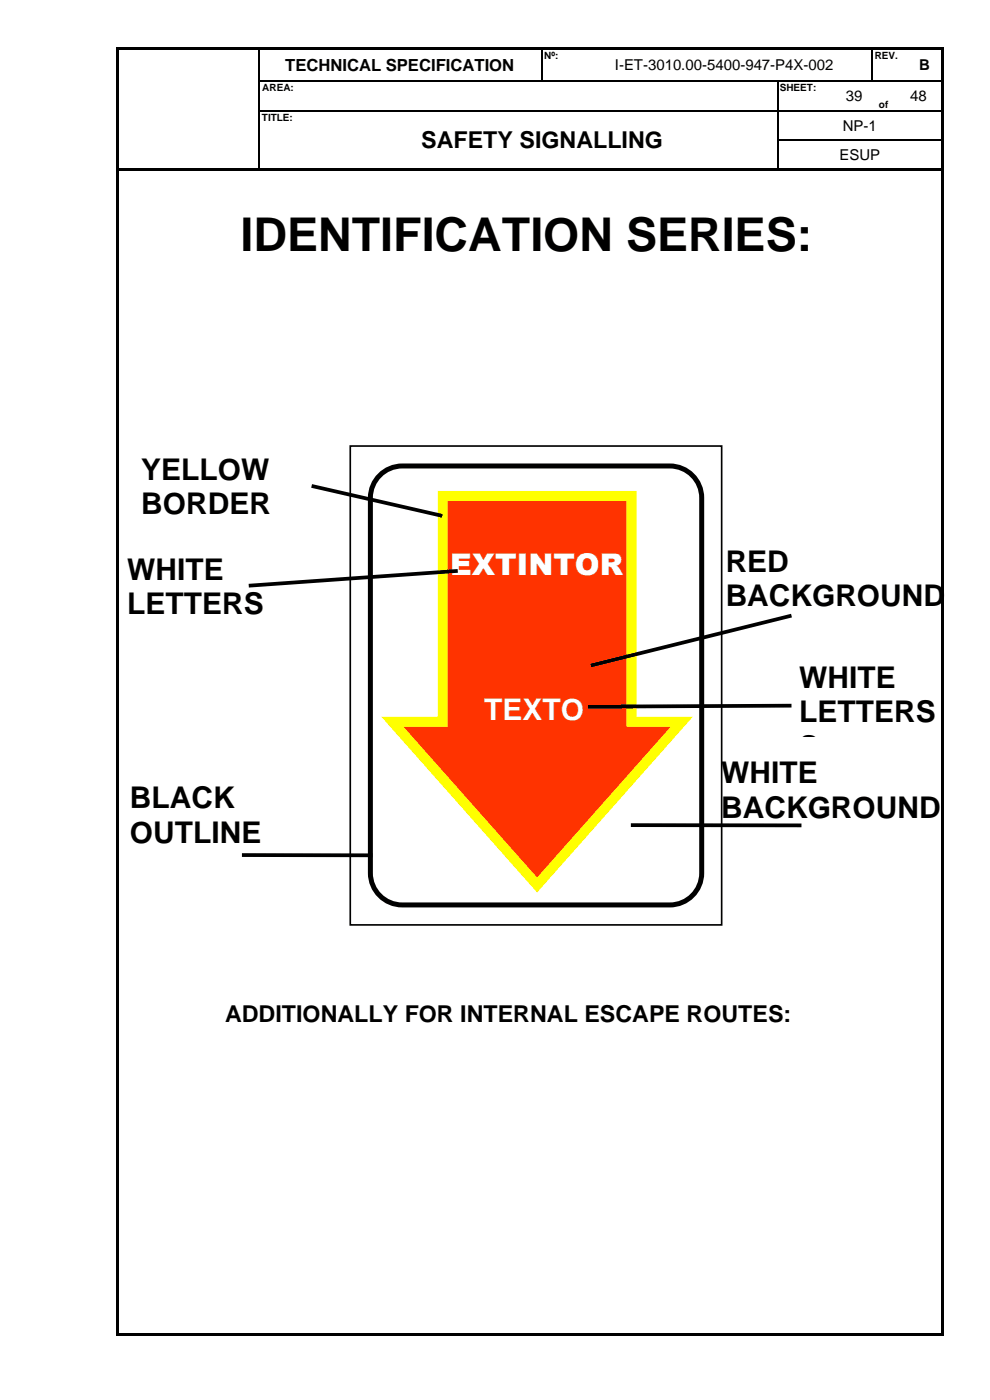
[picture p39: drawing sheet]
<svg xmlns="http://www.w3.org/2000/svg" width="210mm" height="297mm" viewBox="0 0 210 297" stroke-linecap="round" stroke-linejoin="round" font-family="sans-serif">
<defs><g id="words">
<text font-size="9.9" x="51" y="53.2">IDENTIFICATION SERIES:</text>
<g font-size="6.3">
<text x="30" y="101.8">YELLOW</text>
<text x="30" y="109.1">BORDER</text>
<text x="27" y="123">WHITE</text>
<text x="154" y="121.4">RED</text>
<text x="27" y="130.3">LETTERS</text>
<text x="154" y="128.7">BACKGROUND</text>
<text x="169.6" y="145.9">WHITE</text>
<text x="169.6" y="153.2">LETTERS</text>
<text x="169.6" y="160.5">S</text>
<text x="153" y="166.2">WHITE</text>
<text x="27.6" y="171.5">BLACK</text>
<text x="153" y="173.5">BACKGROUND</text>
<text x="27.6" y="178.8">OUTLINE</text>
</g>
<g font-size="6.3" fill="#fff">
<text x="95.5" y="122">EXTINTOR</text>
<text x="102.7" y="152.7">TEXTO</text>
</g>
<g font-size="4.9">
<text x="89.4" y="31.5">SAFETY SIGNALLING</text>
<text x="47.7" y="216.8">ADDITIONALLY FOR INTERNAL ESCAPE ROUTES:</text>
</g>
<text font-size="3.5" x="60.5" y="15">TECHNICAL SPECIFICATION</text>
<g font-size="3.2">
<text x="130.4" y="14.9">I-ET-3010.00-5400-947-P4X-002</text>
<text x="195" y="14.9">B</text>
<text x="179.4" y="21.4">39</text>
<text x="193.1" y="21.4">48</text>
<text x="178.8" y="27.7">NP-1</text>
<text x="178.1" y="34">ESUP</text>
</g>
<g font-size="2.1">
<text x="115.5" y="12.5">Nº:</text>
<text x="185.6" y="12.5">REV.</text>
<text x="55.7" y="19.3">AREA:</text>
<text x="165.4" y="19.3">SHEET:</text>
<text x="186.5" y="22.9">of</text>
<text x="55.5" y="25.6">TITLE:</text>
</g>
</g></defs>
<g fill="#000">
<path d="M24.7 10h.5v.5h-.5z" fill-rule="evenodd"/>
<path d="M24.7 10h.5v.5h-.5z" fill-rule="evenodd"/>
<path d="M24.7 10.5h.5v6.5h-.5z" fill-rule="evenodd"/>
<path d="M24.7 17h.5v.3h-.5z" fill-rule="evenodd"/>
<path d="M25.2 10h29.6v.5h-29.6z" fill-rule="evenodd"/>
<path d="M54.8 10h.5v.5h-.5z" fill-rule="evenodd"/>
<path d="M54.8 17h.3v.3h-.3z" fill-rule="evenodd"/>
<path d="M55.3 10h59.5v.5h-59.5z" fill-rule="evenodd"/>
<path d="M114.8 10h.6v.5h-.6z" fill-rule="evenodd"/>
<path d="M114.8 17h.3v.3h-.3z" fill-rule="evenodd"/>
<path d="M115.4 10h7.1v.5h-7.1z" fill-rule="evenodd"/>
<path d="M122.5 10h.5v.5h-.5z" fill-rule="evenodd"/>
<path d="M122.5 17h.2v.3h-.2z" fill-rule="evenodd"/>
<path d="M123 10h61.9v.5h-61.9z" fill-rule="evenodd"/>
<path d="M164.8 17.3h.3z" fill-rule="evenodd"/>
<path d="M164.8 17h.3v.3h-.3z" fill-rule="evenodd"/>
<path d="M177.5 17h.3v.3h-.3z" fill-rule="evenodd"/>
<path d="M184.9 10h.5v.5h-.5z" fill-rule="evenodd"/>
<path d="M184.9 17h.2v.3h-.2z" fill-rule="evenodd"/>
<path d="M185.1 17h.3v.3h-.3z" fill-rule="evenodd"/>
<path d="M185.4 10h7.1v.5h-7.1z" fill-rule="evenodd"/>
<path d="M190 17h.2v.3h-.2z" fill-rule="evenodd"/>
<path d="M192.5 10h.5v.5h-.5z" fill-rule="evenodd"/>
<path d="M192.5 17h.3v.3h-.3z" fill-rule="evenodd"/>
<path d="M193 10h6.8v.5h-6.8z" fill-rule="evenodd"/>
<path d="M199.8 10h.5v.5h-.5z" fill-rule="evenodd"/>
<path d="M199.8 10h.5v.5h-.5z" fill-rule="evenodd"/>
<path d="M199.8 10.5h.5v6.5h-.5z" fill-rule="evenodd"/>
<path d="M199.8 17h.5v.3h-.5z" fill-rule="evenodd"/>
<path d="M24.7 17.3h.5v6h-.5z" fill-rule="evenodd"/>
<path d="M24.7 23.3h.5v.3h-.5z" fill-rule="evenodd"/>
<path d="M24.7 23.6h.5v6h-.5z" fill-rule="evenodd"/>
<path d="M24.7 29.6h.5v.2h-.5z" fill-rule="evenodd"/>
<path d="M24.7 29.8h.5v6h-.5z" fill-rule="evenodd"/>
<path d="M24.7 35.8h.5v.5h-.5z" fill-rule="evenodd"/>
<path d="M25.2 35.8h29.6v.5h-29.6z" fill-rule="evenodd"/>
<path d="M54.8 23.3h.3v.3h-.3z" fill-rule="evenodd"/>
<path d="M54.8 29.6h.3v.2h-.3z" fill-rule="evenodd"/>
<path d="M54.8 35.8h.5v.5h-.5z" fill-rule="evenodd"/>
<path d="M55.3 35.8h10v.5h-10z" fill-rule="evenodd"/>
<path d="M65.3 23.3h.2v.3h-.2z" fill-rule="evenodd"/>
<path d="M65.3 35.8h.5v.5h-.5z" fill-rule="evenodd"/>
<path d="M65.8 35.8h99v.5h-99z" fill-rule="evenodd"/>
<path d="M164.8 23.3h.3v.3h-.3z" fill-rule="evenodd"/>
<path d="M164.8 29.6h.3v.2h-.3z" fill-rule="evenodd"/>
<path d="M164.8 35.8h.6v.5h-.6z" fill-rule="evenodd"/>
<path d="M165.4 35.8h34.4v.5h-34.4z" fill-rule="evenodd"/>
<path d="M177.5 23.3h.3v.3h-.3z" fill-rule="evenodd"/>
<path d="M185 23.3h.2v.3h-.2z" fill-rule="evenodd"/>
<path d="M190 23.3h.2v.3h-.2z" fill-rule="evenodd"/>
<path d="M199.8 17.3h.5v6h-.5z" fill-rule="evenodd"/>
<path d="M199.8 23.3h.5v.3h-.5z" fill-rule="evenodd"/>
<path d="M199.8 23.6h.5v6h-.5z" fill-rule="evenodd"/>
<path d="M199.8 29.6h.5v.2h-.5z" fill-rule="evenodd"/>
<path d="M199.8 29.8h.5v6h-.5z" fill-rule="evenodd"/>
<path d="M199.8 35.8h.5v.5h-.5z" fill-rule="evenodd"/>
<path d="M24.7 36.3h.5v246.6h-.5z" fill-rule="evenodd"/>
<path d="M24.7 282.9h.5v.5h-.5z" fill-rule="evenodd"/>
<path d="M24.7 282.9h.5v.5h-.5z" fill-rule="evenodd"/>
<path d="M25.2 282.9h174.6v.5h-174.6z" fill-rule="evenodd"/>
<path d="M199.8 36.3h.5v246.6h-.5z" fill-rule="evenodd"/>
<path d="M199.8 282.9h.5v.5h-.5z" fill-rule="evenodd"/>
<path d="M199.8 282.9h.5v.5h-.5z" fill-rule="evenodd"/>
</g>
<g fill="none" stroke="#000" stroke-width=".25">
<path d="M54.9 10.5v6.5M54.9 17.3v6M55.1 17.1h59.7M115 10.5v6.5M115.1 17.1h7.4M122.7 17.1h42.1M165 17.3v6M165.1 17.1h12.4M177.8 17.1h7.1M185 10.5v6.5M185.4 17.1h4.6M190.2 17.1h2.3"/>
<path d="M192.8 17.1h7M54.9 23.6v6M54.9 29.8v6M55.1 23.5h10.2M65.5 23.5h99.3M165 23.6v6M165 29.8v6M165.1 23.5h12.4M165.1 29.7h34.7M177.8 23.5h7.2M185.2 23.5h4.8M190.2 23.5h9.6"/>
</g>
<g fill="#fff">
<path d="M40.2 210.9h145.4v9.5h-145.4z" fill-rule="evenodd"/>
<path d="M80.2 101.2a6.8 6.8 0 0 1 5.2-2.3h56.7a6.8 6.8 0 0 1 6.8 6.7v79.6a6.8 6.8 0 0 1-6.8 6.8h-56.7a6.8 6.8 0 0 1-6.8-6.8v-79.6a6.7 6.7 0 0 1 1.6-4.4z" fill-rule="evenodd"/>
</g>
<path d="M80.2 101.2a6.8 6.8 0 0 1 5.2-2.3h56.7a6.8 6.8 0 0 1 6.8 6.7v79.6a6.8 6.8 0 0 1-6.8 6.8h-56.7a6.8 6.8 0 0 1-6.8-6.8v-79.6a6.7 6.7 0 0 1 1.6-4.4z" fill="none" stroke="#000" stroke-width="1.1"/>
<path d="M93.9 105.2h40.1v47.9h10.6l-30.7 34.7-30.6-34.7h10.6z" fill-rule="evenodd" fill="#f30"/>
<path d="M93.9 105.2h40.1v47.9h10.6l-30.7 34.7-30.6-34.7h10.6z" fill="none" stroke="#ff0" stroke-width="2.1"/>
<path d="M74.3 94.6h78.8v101.6h-78.8z" fill="none" stroke="#000" stroke-width=".35"/>
<path d="M66.1 103.1l27.7 6.3M97.1 121.1l-44.3 3.2M167.9 130.6l-42.6 10.6M167.9 149.7l-43.2 .2M133.8 175.1h36.2M51.3 181.4l27.7 .1" fill="none" stroke="#000" stroke-width=".79" stroke-linecap="butt"/>
<use href="#words"/>
</svg>
